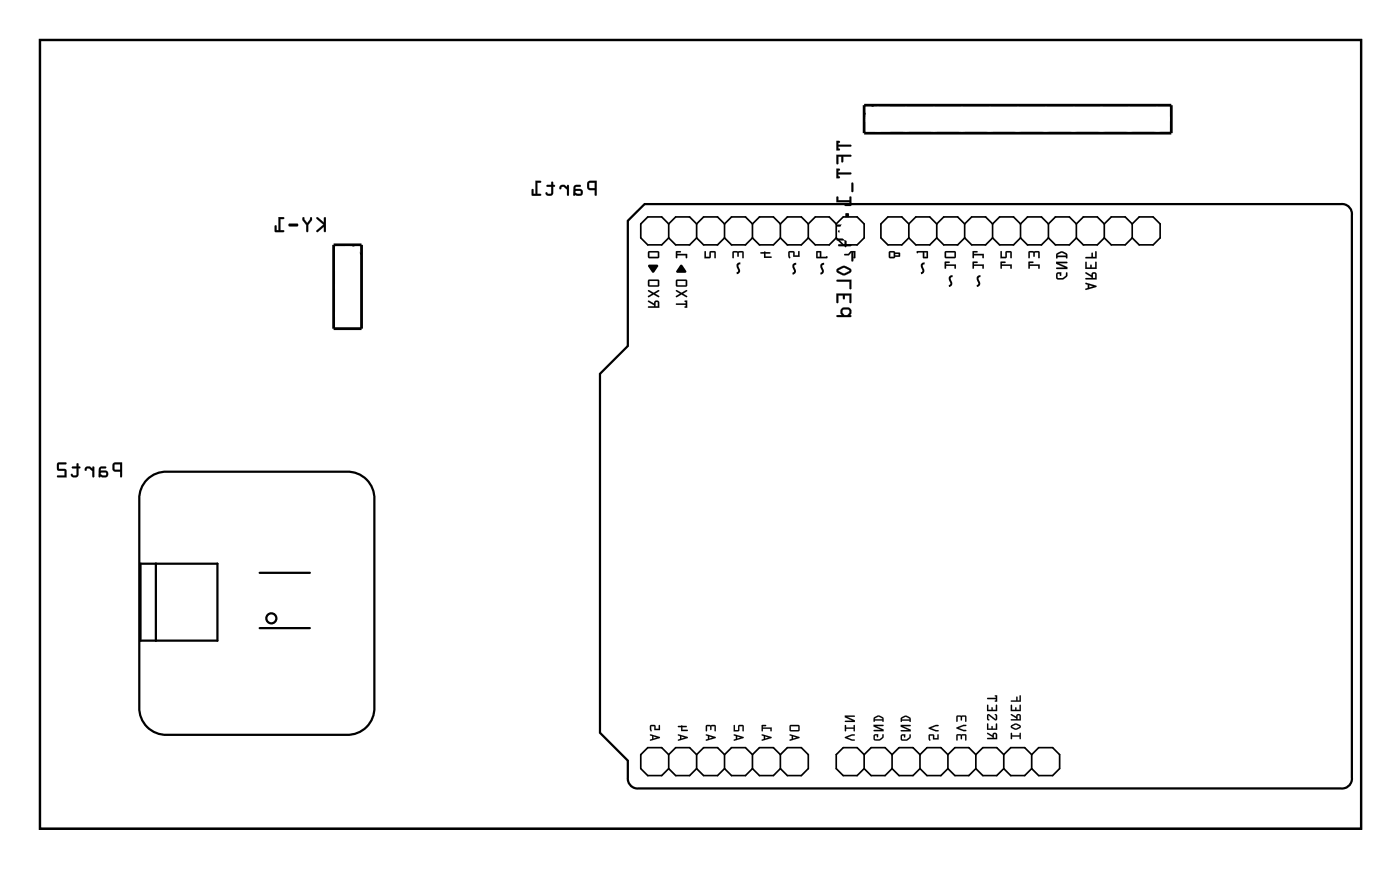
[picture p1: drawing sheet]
<svg xmlns="http://www.w3.org/2000/svg" width="127mm" height="79mm" viewBox="0 0 127 79" stroke-linecap="round" stroke-linejoin="round" font-family="sans-serif">
<g fill="none" stroke="#000" stroke-width=".2">
<path d="M3.6 3.6h120.2v71.8h-120.2zM57.1 20.1l1.5-1.5h63.4a.9 .9 0 0 1 1 1v51.1a.9 .9 0 0 1-1 1h-63.9a.9 .9 0 0 1-1-1v-1.5l-2.5-2.6v-32.6l2.5-2.5zM12.8 51.3h7v7h-7zM13.4 43.6a2.44 2.44 0 0 1 1.8-.7h16.3a2.44 2.44 0 0 1 2.6 2.5v18.9a2.44 2.44 0 0 1-2.6 2.5h-16.3a2.44 2.44 0 0 1-2.5-2.5v-18.9a2.44 2.44 0 0 1 .7-1.8zM14.2 51.3v7M23.6 52.1h4.6M23.6 57.1h4.6"/>
<circle cx="24.7" cy="56.2" r=".46"/>
</g>
<g fill="#000">
<path d="M59 24.1h.8l.1 .1-.5 .6-.4-.6zM61.5 22.8l.4 .1v.1h-.3v.1h.9v.3h-.1v-.2h-.8v.2l-.1 .1zM61.9 24.1h.2l.3 .5v.2h-.9v-.2zM64.1 22.8l.1 .1v.5h.3l.1-.5 .4-.1 .1 .2v.4h-.1v-.4h-.3l-.1 .4-.5 .1zM66.7 22.9l.9-.1 .1 .2-.1 .4h-.1v-.4h-.3l-.1 .4v-.4h-.3v.4l-.1 .1zM69.2 22.9h.4h.4v.2h-.4v.2h.5l.1 .1-.7 .1v-.4h-.3zM71.7 22.9l.5-.1 .1 .4h.3v-.3h.1v.5h-.5v-.4h-.4l.1 .4a.11 .11 0 0 1-.2 0 .11 .11 0 0 1 0-.1zM76.8 23.1h.4l.2-.3h.4v.6h-.2l.1-.4h-.3l-.2 .2h-.4z"/>
<path d="M53.5 16.5l-.1 .2v.4l.2 .2h.5v.5h.1l.1-1.4zM53.6 16.6h.5v.5h-.5zM52.2 16.9v.9h.6a.32 .32 0 0 0 .2-.3 .32 .32 0 0 0-.2-.3h-.5v-.1l.1-.1h.4v-.2zM52.4 17.4h.4v.2h-.3l-.2-.1zM51 16.9l-.1 .2a.1 .1 0 0 0 .1 .1 .1 .1 0 0 0 .1-.1l.2-.1 .3 .2v.6h.1v-1h-.1v.2l-.3-.2zM49.7 16.8l.1 .2h.3v.5l-.2 .1-.2-.1h-.1a.35 .35 0 0 0 .4 .3 .35 .35 0 0 0 .3-.3v-.5l.2-.1-.2-.1v-.3l-.2 .1v.2zM48.7 16.4v1.2h-.2v-.4h-.1v.6h.8v-.2h-.3v-1h.3v-.1z"/>
<path d="M53.5 16.5l-.1 .2v.4l.2 .2h.5v.4a.1 .1 0 0 0 .1 .1 .1 .1 0 0 0 .1-.1v-1.3h-.6zM53.5 16.5l.8-.1-.1 1.4-.1-.1v-.4h-.5l-.2-.2zM53.6 16.7l.5-.1v.5h-.5zM53.6 16.6v.5h.5v-.5zM52.2 16.9l-.1 .8a.09 .09 0 0 0 .1 .1 .09 .09 0 0 0 .1-.1l.5 .1a.32 .32 0 0 0 .2-.3 .32 .32 0 0 0-.2-.3h-.5l.1-.2h.4a.1 .1 0 0 0 .1-.1 .1 .1 0 0 0-.1-.1zM52.3 16.9l.5-.1v.2h-.4l-.1 .1v.1h.5a.31 .31 0 0 1 .2 .3 .31 .31 0 0 1-.2 .3l-.6-.1zM52.4 17.4h.4v.2h-.3l-.2-.1zM52.4 17.4l-.1 .1 .2 .1h.3v-.2zM51 16.9l-.1 .2a.11 .11 0 0 0 .1 .1 .11 .11 0 0 0 .1-.2h.2l.3 .2v.5a.1 .1 0 0 0 .1 .1 .1 .1 0 0 0 .1-.1v-.8a.1 .1 0 0 0-.1-.1 .1 .1 0 0 0-.1 .1v.1l-.3-.2zM51 16.9l.4-.1 .2 .2v-.2h.1v1l-.1-.1v-.5l-.3-.2h-.2l-.2 .2zM49.7 16.8l.1 .2h.3v.5l-.2 .1-.2-.1h-.1a.21 .21 0 0 0 .1 .2 .21 .21 0 0 0 .2 .1h.3l.1-.2v-.6h.1a.1 .1 0 0 0 .1-.1 .1 .1 0 0 0-.1-.1h-.1v-.2a.1 .1 0 0 0-.1-.1 .1 .1 0 0 0-.1 .1v.2zM49.7 16.8h.5v-.2l.1-.1v.3l.2 .1-.2 .1v.5a.37 .37 0 0 1-.3 .3 .37 .37 0 0 1-.4-.2l.1-.1 .1 .1h.3l.1-.1v-.5h-.4zM48.7 16.4v1.2h-.2v-.3a.1 .1 0 0 0-.1-.1 .1 .1 0 0 0 0 .1v.5h.7a.1 .1 0 0 0 .1-.1 .1 .1 0 0 0-.1-.1h-.2v-1h.2a.1 .1 0 0 0 .1-.1 .1 .1 0 0 0-.1-.1zM48.7 16.4l.5 .1v.1h-.3v1h.3v.2l-.8-.1v-.5h.1v.4h.2z"/>
<path d="M76.1 12.8v.9l.3-.1v-.1h-.1v-.2h1.1v-.1h-1.1v-.2h.1v-.1zM76.1 14.1v.8h.1h.1v-.6h.2v.4l.1 .1 .1-.1v-.4h.7v-.1v-.1zM76.1 15.3v.9h.3v-.1l-.1-.1v-.1l1.1-.1v-.1h-1.1v-.2h.1v-.1zM77.5 16.6l-.1 .8 .1 .1 .1-.1v-.7zM76.1 17.9v.5h1.2v.2h-.4l-.1 .1h.6v-.8h-.1v.3h-1v-.3zM76.9 19.4v.3h.3v-.3zM76.1 20.5v.1h.7v.3l-.5 .1v.1h.5l.1 .1 .1-.1h.4v-.1l-.4-.1v-.5zM76.1 21.7v.2h.7v.3h-.5v.2h.5l.1 .1 .1-.1 .4-.1v-.1h-.4v-.5zM77.5 22.9l-.1 .8 .1 .1 .1-.1v-.7zM76.2 24.4l-.1 .2 .1 .2 .5 .2 .6-.2a.23 .23 0 0 0 0-.4l-.5-.2zM76.3 24.6l.5-.2 .5 .2-.5 .3zM76.1 25.5l.1 .1h1.1v.7h.1v-.9zM76.1 26.7v.9l.2-.1v-.6h.4v.3h.1l.1-.3h.4v.6h.1v-.8zM76.6 28l-.1 .3 .1 .4h-.5v.1h1.3v-.1h-.1l.1-.5-.1-.1-.2-.1zM76.7 28.2l.5-.1 .1 .3-.2 .2h-.3l-.2-.2z"/>
<path d="M76.1 12.8v.9h.2a.1 .1 0 0 0 .1-.1 .1 .1 0 0 0-.1-.1v-.2h1.1a.1 .1 0 0 0 .1-.1 .1 .1 0 0 0-.1 0h-1.1v-.2a.11 .11 0 0 0 .1 0 .11 .11 0 0 0 0-.2zM76.1 12.8l.3 .1-.1 .1v.2h1.1v.1h-1.1v.2l.1 .1-.3 .1zM76.1 14.1v.8a.1 .1 0 0 0 .1 .1 .1 .1 0 0 0 .1-.1v-.6h.2v.4a.1 .1 0 0 0 .1 .1 .1 .1 0 0 0 .1-.1v-.4h.7a.1 .1 0 0 0 .1-.1 .1 .1 0 0 0-.1-.1zM76.1 14.1h1.3v.1h-.7v.5l-.1 .1-.1-.1v-.5h-.2v.7h-.1h-.1zM76.1 15.3v.9h.2a.1 .1 0 0 0 .1-.1 .1 .1 0 0 0-.1-.1v-.1h1.1a.1 .1 0 0 0 .1-.1 .1 .1 0 0 0-.1-.1h-1.1v-.2a.11 .11 0 0 0 .1 0 .11 .11 0 0 0 0-.2zM76.1 15.3l.3 .1-.1 .1v.2h1.1v.1l-1.1 .1v.1l.1 .1-.3 .1zM77.5 16.6l-.1 .8a.1 .1 0 0 0 .1 .1 .1 .1 0 0 0 .1-.1v-.7zM77.5 16.6l.1 .1v.7l-.1 .1v-.1zM76.1 17.9v.5h1.2v.2l-.4-.1a.1 .1 0 0 0-.1 .1 .1 .1 0 0 0 .1 .1h.5l.1-.8a.1 .1 0 0 0-.1 0 .1 .1 0 0 0-.1 0v.3h-1v-.3zM76.1 17.9h.1l.1 .3h1v-.3h.1v.8h-.6l.1-.1h.4v-.2h-1.2zM76.9 19.4v.3h.3v-.3zM76.9 19.4h.3v.3h-.3zM76.1 20.4v.2h.7v.3h-.5a.1 .1 0 0 0-.1 .1 .1 .1 0 0 0 .1 .1h.5a.09 .09 0 0 0 .1 .1 .09 .09 0 0 0 .1-.1h.4a.1 .1 0 0 0 .1-.1 .1 .1 0 0 0-.1-.1h-.4v-.5zM76.1 20.5l.9-.1v.6h.4v.1h-.4l-.1 .1-.1-.1h-.5v-.1h.5v-.4h-.7zM76.1 21.7v.2h.7v.3h-.5a.1 .1 0 0 0-.1 .1 .1 .1 0 0 0 .1 .1h.5a.09 .09 0 0 0 .1 .1 .09 .09 0 0 0 .1-.1h.4a.1 .1 0 0 0 .1-.1 .1 .1 0 0 0-.1-.1h-.4v-.5zM76.1 21.7h.9v.5h.4v.1l-.4 .1-.1 .1-.1-.1h-.5v-.2h.5v-.3h-.7zM77.5 22.9l-.1 .8a.1 .1 0 0 0 .1 .1 .1 .1 0 0 0 .1-.1v-.7zM77.5 22.9l.1 .1v.7l-.1 .1v-.1zM76.2 24.4l-.1 .2 .1 .2 .5 .2 .6-.2a.24 .24 0 0 0 0-.4l-.5-.2zM76.2 24.4l.6-.2 .5 .2a.24 .24 0 0 1 0 .4l-.5 .2-.6-.2a.23 .23 0 0 1 0-.4zM76.3 24.6l.5-.2 .5 .2-.5 .3zM76.3 24.6l.5 .3 .5-.3-.5-.3zM76.1 25.5l.1 .1h1.1v.6a.1 .1 0 0 0 .1 .1 .1 .1 0 0 0 .1-.1v-.8zM76.1 25.5l1.3-.1v.8h-.1v-.6h-1.1zM76.1 26.7v.8a.1 .1 0 0 0 .1 .1 .1 .1 0 0 0 .1-.1v-.6h.4v.2a.1 .1 0 0 0 .1 .1 .1 .1 0 0 0 .1-.1v-.2h.4v.6a.1 .1 0 0 0 .1 .1 .1 .1 0 0 0 .1-.1v-.8zM76.1 26.7h1.3v.8h-.1v-.6h-.5v.3h-.1v-.3h-.4v.6l-.2 .1zM76.6 28l-.2 .3 .2 .4-.4-.1a.1 .1 0 0 0-.1 .1 .1 .1 0 0 0 .1 .1h1.2a.1 .1 0 0 0 .1-.1 .1 .1 0 0 0-.2 0l.2-.3-.2-.4h-.2zM76.5 28.1l.3-.1 .5 .1 .1 .2v.2l-.1 .2h.1v.1h-1.3v-.1h.5l-.1-.3zM76.7 28.2h.5l.1 .2-.2 .2h-.3l-.2-.2zM76.7 28.2l-.1 .3 .2 .2h.3l.2-.3-.1-.3z"/>
<path d="M3.6 3.6v71.8h120.2v-71.8zM3.6 3.6h120.2v71.8h-120.2z"/>
<path d="M28.8 19.8v.1l.6 .5-.6 .7h.1l.6-.5v.5h.1v-1.3h-.1v.4l-.6-.4zM27.5 19.8v.2l.4 .5v.5l.1 .1v-.6l.4-.5v-.2h-.2v.2l-.3 .3-.2-.3v-.2zM26.3 20.4v.1v.1h.7l.1-.1-.1-.2zM25.3 19.7v1.2h-.1v-.4h-.2v.6h.8v-.2h-.3v-1h.3v-.1z"/>
<path d="M28.8 19.8v.1l.6 .5-.6 .5a.1 .1 0 0 0 0 .2 .1 .1 0 0 0 .1 0l.6-.5v.4a.1 .1 0 0 0 .1 .1 .1 .1 0 0 0 .1-.1v-1.2a.1 .1 0 0 0-.1-.1 .1 .1 0 0 0-.1 .1v.4l-.6-.4zM28.8 19.8h.1l.6 .5v-.5h.1v1.3l-.1-.1v-.4l-.6 .5-.1-.1 .6-.6-.6-.5zM27.5 19.8v.2l.4 .5-.1 .5a.1 .1 0 0 0 .1 .1 .1 .1 0 0 0 .1-.1v-.5l.4-.5v-.2a.1 .1 0 0 0-.1-.1 .1 .1 0 0 0-.1 .1v.2l-.3 .3-.2-.3v-.2zM27.5 19.8h.2v.2l.2 .3 .3-.3v-.2h.2v.2l-.4 .5v.6l-.1-.1v-.5l-.4-.5zM26.3 20.4l-.1 .1 .1 .1h.7l.1-.1-.1-.2zM26.3 20.4l.7-.1 .1 .2-.1 .1h-.7zM25.3 19.7v1.2h-.1v-.3a.1 .1 0 0 0-.1-.1 .1 .1 0 0 0-.1 .1v.5h.8a.1 .1 0 0 0 .1-.1 .1 .1 0 0 0-.1-.1h-.3v-1h.3a.1 .1 0 0 0 .1-.1 .1 .1 0 0 0-.1-.1zM25.3 19.7l.5 .1v.1h-.3v1h.3v.2l-.8-.1v-.5h.1l.1 .4h.1z"/>
<path d="M59 27.3v.2l.5 .3v.1h-.5v.1h1v-.5a.24 .24 0 0 0-.3-.2 .24 .24 0 0 0-.2 .3zM59.7 27.5h.1v.4h-.2zM59 26.4v.1l.3 .2-.3 .2v.1l.5-.2 .4 .2h.1l-.4-.3 .3-.2v-.1l-.4 .2zM59 25.5l-.1 .4 .1 .2h.8l.2-.1v-.5l-.1-.1zM59.1 25.5h.7v.4h-.7z"/>
<path d="M59 27.3v.2l.5 .3v.1h-.5v.1h1v-.5a.24 .24 0 0 0-.3-.2 .24 .24 0 0 0-.2 .3zM59 27.4l.5 .2a.23 .23 0 0 1 .2-.3 .23 .23 0 0 1 .3 .2v.5h-1v-.1h.5v-.1l-.5-.3zM59.7 27.5h.1v.4h-.2zM59.7 27.5l-.1 .4h.2v-.4zM59 26.4v.1l.3 .2-.3 .2v.1l.5-.2 .4 .2h.1l-.4-.3 .3-.2v-.1l-.4 .2zM59 26.4l.5 .2 .4-.2v.1l-.3 .2 .4 .3h-.1l-.4-.2-.5 .2v-.1l.3-.2-.3-.2zM59 25.5l-.1 .4 .1 .2h.8l.2-.1v-.5l-.1-.1zM59 25.5l.9-.1 .1 .1v.5l-.2 .1h-.8l-.1-.2zM59.1 25.5h.7v.4h-.7zM59.1 25.5v.4h.7v-.4z"/>
<path d="M59 22.9l-.1 .5 .1 .1h.8l.2-.1v-.4l-.1-.2zM59.1 23h.7v.4h-.7z"/>
<path d="M59 22.9l-.1 .5 .1 .1h.8l.2-.1v-.4l-.1-.2zM59 22.9l.9-.1 .1 .2v.4l-.2 .1h-.8l-.1-.1zM59.1 23h.7v.4h-.7zM59.1 23v.4h.7v-.4z"/>
<path d="M61.5 22.8v.7l.1-.1v-.2h.8v.2h.1v-.3h-.9v-.1h.3l.1-.1zM61.5 22.9h.4v.1h-.3v.1h.9v.3h-.1v-.2h-.8v.2l-.1 .1z"/>
<path d="M61.5 27.6v.1h.9l-.1 .2 .2 .1v-.7l-.2 .1 .1 .2zM61.5 26.4v.1l.4 .2-.4 .2v.1l.5-.2 .4 .2h.1l-.4-.3 .4-.2v-.1l-.5 .2zM61.5 25.5v.4l.1 .2h.8l.1-.1v-.5l-.1-.1zM61.6 25.5h.8v.4h-.8z"/>
<path d="M61.5 27.6v.1h.9l-.1 .2 .2 .1v-.7l-.2 .1 .1 .2zM61.5 27.6h.9v-.1l-.1-.1 .2-.1v.7l-.2-.1h.1v-.2h-.9zM61.5 26.4v.1l.4 .2-.4 .2v.1l.5-.2 .4 .2h.1l-.4-.3 .4-.2v-.1l-.5 .2zM61.5 26.4l.5 .2 .5-.2v.1l-.4 .2 .4 .3h-.1l-.4-.2-.5 .2v-.1l.4-.2-.4-.2zM61.5 25.5v.4l.1 .2h.8l.1-.1v-.5l-.1-.1zM61.5 25.5l.9-.1 .1 .1v.5l-.1 .1h-.8l-.1-.2zM61.6 25.5h.8v.4h-.8zM61.6 25.5v.4h.8v-.4z"/>
<path d="M64.1 22.8v.7h.5l.1-.5h.3v.4h.1v-.4l-.1-.2-.4 .1-.1 .5h-.3v-.5zM64.1 22.9h.1v.5h.3l.1-.5 .4-.1 .1 .2v.4h-.1v-.4h-.3l-.1 .4-.5 .1z"/>
<path d="M66.7 22.9v.6l.1-.1v-.4h.2l.1 .4 .1-.4h.3v.4h.2v-.4l-.1-.2zM66.7 22.9l.9-.1v.2v.4h-.1v-.4h-.3l-.1 .3v-.3h-.4v.4v.1z"/>
<path d="M69.2 22.9v.2h.3v.4l.7-.1-.1-.1h-.5v-.2h.4v-.2h-.4zM69.2 23l.4-.1h.4v.2h-.4v.2h.5l.1 .1-.7 .1v-.4h-.3z"/>
<path d="M71.7 22.9v.4a.12 .12 0 0 0 0 .1 .12 .12 0 0 0 .2 0l-.1-.4h.4l-.1 .4h.6v-.5h-.1v.3h-.3l-.1-.4zM71.7 22.9l.5-.1 .1 .4h.3v-.3l.1-.1v.6h-.5v-.4h-.4l.1 .4-.1 .1-.1-.2z"/>
<path d="M74.3 22.8v.7l1-.1-.1-.1-.5 .1v-.6zM74.4 23h.2v.4h-.2z"/>
<path d="M74.3 22.8v.7l1-.1-.1-.1-.1 .1h-.4v-.6zM74.3 22.9l.4-.1v.6l.5-.1 .1 .1-1 .1zM74.4 23h.2v.4h-.2zM74.4 23v.4h.2v-.4z"/>
<path d="M76.8 23.1v.1h.4l.2-.2h.3l-.1 .4h.2v-.6h-.4l-.2 .3zM76.8 23.1h.4l.2-.3h.4v.6h-.2l.1-.4h-.3l-.2 .2h-.4z"/>
<path d="M80.9 22.9l-.1 .5 .1 .1h.4l.1-.1 .5-.1-.1-.3h-.4l-.1-.2zM81 23h.3v.4h-.3zM81.4 23.1h.3v.1h-.3z"/>
<path d="M80.9 22.9l-.1 .5 .1 .1h.4l.1-.1 .5-.1-.1-.3h-.4l-.1-.2zM80.9 22.9l.4-.1 .1 .2h.4l.1 .3h-.5l-.1 .2h-.4v-.1zM81 23h.3v.4h-.3zM81 23v.4h.3v-.4zM81.4 23.1h.3v.1h-.3zM81.4 23.1v.1h.4v-.1z"/>
<path d="M83.4 22.8v.2h.5l.1 .5 .4-.1v-.6zM84.1 23h.2v.4h-.2z"/>
<path d="M83.4 22.8v.2h.5l.1 .5 .4-.1v-.6zM83.4 22.9l1-.1v.6l-.4 .1v-.5h-.6zM84.1 23h.2v.4h-.2zM84.1 23v.4h.2v-.4z"/>
<path d="M85.9 23.8l.1 .6h.1v-.2h.7v.2h.2v-.4h-.9v-.1h.3v-.1zM86 22.9l-.1 .5 .1 .1h.8l.1-.1 .1-.4-.1-.2zM86.1 23h.7v.4h-.7z"/>
<path d="M85.9 23.8l.1 .6h.1v-.2h.7v.2h.2v-.4h-.9v-.1h.3v-.1zM86 23.8h.4v.1h-.3v.2l.9-.1-.1 .4h-.1v-.2h-.7l-.1 .2zM86 22.9l-.1 .5 .1 .1h.8l.2-.1v-.4l-.1-.2zM86 22.9l.9-.1 .1 .2-.1 .4-.1 .1h-.8l-.1-.1zM86.1 23h.7v.4h-.7zM86.1 23v.4h.7v-.4z"/>
<path d="M88.5 23.8v.6h.1v-.2h.8v.2h.1v-.4h-.9v-.1h.3v-.1zM88.5 22.8v.7l.1-.1v-.2h.8v.2h.1v-.3h-.9v-.1h.3v-.1z"/>
<path d="M88.5 23.8v.6h.1v-.2h.8v.2h.1v-.4h-.9v-.1h.3v-.1zM88.5 23.8h.4v.1h-.3v.2l.9-.1v.4h-.1v-.2h-.8v.2h-.1zM88.5 22.8v.7l.1-.1v-.2h.8v.2h.1v-.3h-.9v-.1h.3v-.1zM88.5 22.9h.4l-.3 .1v.1h.9v.3h-.1v-.2h-.8v.2l-.1 .1z"/>
<path d="M91 23.8v.6h.1v-.2h.8v.2h.1v-.4h-.9v-.1h.3l.1-.1zM91 22.8v.7l.5-.1 .1-.4h.3v.4h.1v-.4v-.2l-.5 .1v.5h-.4v-.5z"/>
<path d="M91 23.8v.6h.1v-.2h.8v.2h.1v-.4h-.9v-.1h.3l.1-.1zM91 23.8h.5l-.1 .1h-.3v.2l.9-.1v.4h-.1v-.2h-.8v.2h-.1zM91 22.8v.7h.6v-.5h.3v.4h.1v-.4v-.2l-.5 .1v.5h-.4v-.5zM91 22.9h.1v.5h.4v-.5l.5-.1v.2v.4h-.1v-.4h-.3l-.1 .4-.5 .1z"/>
<path d="M93.6 23.8v.6h.1v-.2h.7v.2h.2v-.4h-.9v-.1h.3v-.1zM93.6 22.9v.6l.1-.1v-.4h.3l.1 .4v-.4h.3v.4h.2v-.4l-.1-.2z"/>
<path d="M93.6 23.8v.6h.1v-.2h.7v.2h.2v-.4h-.9v-.1h.3v-.1zM93.6 23.8h.4v.1h-.3v.2l.9-.1v.4h-.1v-.2h-.8v.2h-.1zM93.6 22.9v.6l.1-.1v-.4h.3l.1 .4 .1-.4h.2v.4h.2v-.4l-.1-.2zM93.6 22.9l.9-.1 .1 .2v.4h-.1v-.4h-.4v.3l-.1-.3h-.3v.4l-.1 .1z"/>
<path d="M96.1 24.8v.4l.1 .2a.65 .65 0 0 0 .9-.6h-.1v.3l-.3 .2h-.4l-.1-.4h.2v.2h.1v-.3zM96.1 23.8v.2l.8 .3h-.8v.2h1v-.2l-.8-.4h.7l.1-.1zM96.1 23v.4v.1l.1-.1h.8l.1 .1v-.4a.6 .6 0 0 0-.9-.1zM96.2 23.2l.4-.2 .3 .1 .1 .1h-.8z"/>
<path d="M96.1 24.8v.4l.1 .2h.5l.4-.3v-.3h-.1v.3l-.3 .2h-.5v-.4h.2v.2h.1v-.3zM96.1 24.8h.4v.3l-.1-.2h-.2v.3l.4 .1 .4-.2v-.3h.1l-.1 .4a.68 .68 0 0 1-.9 .1zM96.1 23.8v.2l.8 .3h-.8v.2h1v-.2l-.8-.4h.7l.1-.1zM96.1 23.8h1l-.1 .1h-.7l.8 .4v.2h-1v-.2h.8l-.8-.3zM96.1 23v.2v.3l.1-.1h.8v.1h.1v-.4l-.4-.2h-.2zM96.1 23l.3-.1h.3l.4 .2v.4h-.1v-.1h-.8l-.1 .1zM96.2 23.2l.4-.2 .3 .1 .1 .1h-.8zM96.2 23.2h.8l-.1-.1-.3-.1z"/>
<path d="M98.7 25.7l.1 .1 .1 .1v.3h-.1v.2l1-.3-.1-.1zM99.1 25.9l.3 .1-.3 .1zM98.7 24.8l.1 .1 .5 .3v.1h-.5v.1h1v-.4a.24 .24 0 0 0-.3-.2 .24 .24 0 0 0-.2 .2zM99.4 24.9h.2v.4h-.2zM98.7 23.8v.7h1.1l-.1-.7-.1 .1v.4h-.3l-.1-.2v.2h-.3v-.5zM98.7 23.4l.1 .1h1v-.6h-.2v.5h-.2v-.4l-.1 .4z"/>
<path d="M98.7 25.7v.1l.2 .1v.3l-.2 .1 .1 .1 1-.3-.1-.1zM98.7 25.7l1 .3v.1l-.9 .3-.1-.1 .3-.1v-.3l-.2-.1zM99.1 25.9l.3 .1-.3 .1zM99.1 25.9v.3l.4-.2zM98.7 24.8l.1 .1 .5 .3v.1h-.5v.1h1v-.4a.24 .24 0 0 0-.3-.3 .24 .24 0 0 0-.2 .3zM98.7 24.8l.6 .2a.23 .23 0 0 1 .2-.2 .23 .23 0 0 1 .2 .2l.1 .4h-1v-.1h.5v-.1l-.5-.3zM99.4 24.9h.2v.4h-.2zM99.4 24.9v.4h.2v-.4zM98.7 23.8v.7h1.1l-.1-.7-.1 .1v.4h-.3l-.1-.2v.2h-.3v-.5zM98.7 23.8h.1l.1 .5h.3v-.2l.1 .2h.3v-.4l.1-.1 .1 .7h-1.1zM98.7 23.4l.1 .1h1v-.6h-.2v.5h-.2v-.4h-.1v.4zM98.7 23.4h.6l.1-.4v.4h.2v-.5h.1l.1 .6h-1z"/>
<path d="M10.3 42.1l-.1 .2 .1 .4 .1 .2h.5v.5h.1l.1-1.4zM10.4 42.3l.5-.1v.5h-.5zM9.1 42.5l-.1 .9h.6a.32 .32 0 0 0 .2-.3 .32 .32 0 0 0-.2-.3h-.4v-.1v-.1h.4v-.2zM9.2 43h.4l.1 .2h-.4l-.1-.1zM7.8 42.5l-.1 .2a.1 .1 0 0 0 .1 .1 .1 .1 0 0 0 .1-.1l.2-.1 .3 .2v.6h.2v-1h-.2v.2l-.2-.2zM6.6 42.4v.2h.4v.5l-.3 .1-.1-.1h-.1a.35 .35 0 0 0 .3 .3 .35 .35 0 0 0 .3-.3v-.5l.2-.1-.2-.1v-.3l-.1 .1v.2zM5.2 42.1v.6l.2 .1h.5v.4h-.6l-.1 .2h.9l-.1-.7-.6-.1v-.4h.6v-.1z"/>
<path d="M10.3 42.1l-.1 .2v.4l.2 .2h.5v.4a.1 .1 0 0 0 .1 .1 .1 .1 0 0 0 .1-.1v-1.3h-.6zM10.3 42.1l.8-.1-.1 1.4h-.1v-.5h-.5l-.1-.2zM10.4 42.3l.5-.1v.5h-.5zM10.4 42.2v.5h.5v-.5zM9.1 42.5l-.1 .8a.09 .09 0 0 0 .1 .1 .09 .09 0 0 0 0-.1l.5 .1a.32 .32 0 0 0 .3-.3 .32 .32 0 0 0-.3-.3h-.4v-.2h.4a.1 .1 0 0 0 .1-.1 .1 .1 0 0 0-.1-.1zM9.1 42.5l.5-.1v.2h-.4v.1v.1h.4a.31 .31 0 0 1 .2 .3 .31 .31 0 0 1-.2 .3h-.6zM9.2 43h.4v.2h-.3l-.1-.1zM9.2 43l-.1 .1 .2 .1h.4l-.1-.2zM7.8 42.5l-.1 .2a.11 .11 0 0 0 .1 .1 .11 .11 0 0 0 .1-.1l.2-.1 .3 .2v.5a.1 .1 0 0 0 .1 .1 .1 .1 0 0 0 .1-.1v-.8a.1 .1 0 0 0-.1-.1 .1 .1 0 0 0-.1 .1v.1l-.2-.2zM7.8 42.5l.4-.1 .2 .2v-.1h.1v.9h-.1v-.6l-.3-.2h-.2l-.1 .2zM6.6 42.4v.2h.4v.5l-.3 .1-.1-.1h-.1a.21 .21 0 0 0 0 .2 .21 .21 0 0 0 .2 .1h.3l.1-.1v-.7h.1a.1 .1 0 0 0 .1-.1 .1 .1 0 0 0-.1-.1h-.1l.1-.2a.1 .1 0 0 0-.1-.1 .1 .1 0 0 0-.1 .1v.2zM6.6 42.5l.4-.1v-.2h.1v.2l.2 .1-.2 .1v.5a.37 .37 0 0 1-.3 .3 .37 .37 0 0 1-.4-.2l.1-.1 .2 .1h.2l.1-.1v-.5h-.4zM5.2 42.1v.7h.7v.4h-.6a.1 .1 0 0 0-.1 .1 .1 .1 0 0 0 .1 .1h.8l-.1-.7-.6-.1v-.4h.6a.1 .1 0 0 0 .1-.1 .1 .1 0 0 0-.1-.1zM5.2 42.1h.8v.1h-.7v.5h.7l.1 .7h-.9l.1-.2h.6v-.4h-.5l-.2-.1z"/>
<path d="M59.1 66.8v.1h.2v.3l-.2 .1 .1 .1 .8-.3v-.1zM59.4 67l.4 .1-.4 .1zM59.2 66l-.1 .3a.1 .1 0 0 0 0 .2 .11 .11 0 0 0 .2-.1l-.1-.4h.3v.4h.5v-.4h-.1v.3h-.3v-.4z"/>
<path d="M59.1 66.8v.1h.2v.3l-.2 .1 .1 .1 .8-.3v-.1zM59.1 66.8l.9 .3-.8 .3-.1-.1 .2-.1v-.3h-.1zM59.4 67l.4 .1-.4 .1zM59.4 67v.2l.4-.1zM59.1 66v.3a.11 .11 0 0 0 0 .2 .11 .11 0 0 0 .2-.1l-.1-.4h.3v.4h.5v-.4h-.1v.3h-.3v-.4zM59.2 66l.4-.1v.4h.3v-.3l.1-.1v.5h-.5v-.4h-.3l.1 .4-.1 .1z"/>
<path d="M61.7 66.8v.1h.2v.3l-.2 .1v.1l.9-.3-.1-.1zM62 67l.3 .1-.3 .1zM61.7 66v.1h.3v.4l.6-.1h-.1h-.4v-.3h.3v-.1h-.4z"/>
<path d="M61.7 66.8v.1h.2v.3l-.2 .1v.1l.9-.3-.1-.1zM61.7 66.8l.9 .3-.9 .3v-.1l.2-.1v-.3h-.2zM62 67l.3 .1-.3 .1zM62 67v.2l.3-.1zM61.7 66v.1h.3v.4l.6-.1h-.1h-.4v-.3h.3v-.1l-.4-.1zM61.7 66h.3h.4v.1h-.3v.3h.4h.1l-.6 .1v-.4h-.3z"/>
<path d="M64.2 66.8v.1h.2v.3l-.2 .1v.1l.9-.3v-.1zM64.5 67l.3 .1-.3 .1zM64.2 66v.5l.1-.1v-.4l.3 .1 .1 .3v-.3l.3-.1v.5h.1l-.1-.6z"/>
<path d="M64.2 66.8v.1h.2v.3l-.2 .1v.1l.9-.3v-.1zM64.2 66.8l.9 .3-.8 .3-.1-.1 .2-.1v-.3h-.2zM64.5 67l.3 .1-.3 .1zM64.5 67v.2l.4-.1zM64.2 66v.5l.1-.1v-.4l.3 .1 .1 .3v-.3l.3-.1v.5h.1v-.5l-.1-.1zM64.2 66l.8-.1 .1 .6h-.1v-.5l-.3 .1v.3l-.1-.3-.3-.1v.4l-.1 .1z"/>
<path d="M66.8 66.8v.1h.1v.3l-.1 .1v.1l.9-.3-.1-.1zM67.1 67l.3 .1-.3 .1zM66.8 65.9l-.1 .6h.5l.1-.5h.2v.5h.2l-.1-.6-.4 .1-.1 .4h-.2v-.4z"/>
<path d="M66.8 66.8v.1h.1v.3l-.2 .1 .1 .1 .9-.3-.1-.1zM66.8 66.8l.8 .3-.8 .3v-.1l.1-.1v-.3h-.1zM67.1 67l.3 .1-.3 .1zM67.1 67v.2l.3-.1zM66.8 65.9l-.1 .6h.5l.1-.5h.2v.5h.2v-.5l-.1-.1-.4 .1-.1 .4h-.2v-.4zM66.8 65.9v.1l.1 .4h.2l.1-.4 .4-.1v.6h-.1v-.5h-.2l-.1 .5h-.5z"/>
<path d="M69.3 66.8v.1h.2v.3l-.2 .1v.1l.9-.3v-.1zM69.6 67l.3 .1-.3 .1zM69.3 65.9v.6h.1v-.2h.7v.2h.1v-.3h-.8v-.2h.3z"/>
<path d="M69.3 66.8v.1h.2v.3l-.2 .1v.1l.9-.3v-.1zM69.3 66.8l.9 .3-.9 .3v-.1l.2-.1v-.3h-.2zM69.6 67l.3 .1-.3 .1zM69.6 67v.2l.3-.1zM69.3 65.9v.6h.1v-.2h.7v.2h.1v-.4l-.8 .1v-.2h.3zM69.3 65.9l.4 .1h-.3v.2h.8v.3h-.1v-.2h-.7l-.1 .2z"/>
<path d="M71.8 66.8v.1h.2v.3l-.2 .1 .1 .1 .8-.3v-.1zM72.1 67l.4 .1-.4 .1zM71.9 66l-.1 .4 .1 .1h.7l.1-.1v-.5zM71.9 66h.7v.4h-.7z"/>
<path d="M71.8 66.8v.1h.2v.3l-.2 .1 .1 .1 .8-.3v-.1zM71.8 66.8l.9 .3-.8 .3-.1-.1 .2-.1v-.3h-.1zM72.1 67l.4 .1-.4 .1zM72.1 67v.2l.4-.1zM71.8 66v.4l.1 .1h.7l.1-.1v-.4v-.1zM71.9 66l.8-.1v.5l-.1 .1h-.7l-.1-.1zM71.9 66h.7v.4h-.7zM71.9 66v.4h.7v-.4z"/>
<path d="M76.9 67v.1l.6 .3 .3-.1-.1-.1-.6-.1 .6-.2v-.1h-.2zM76.9 65.9v.6h.1v-.2h.6l.1 .2h.1l-.1-.6v.1l-.1 .2h-.6v-.2zM76.8 65.1v.1l.8 .3h-.7v.2h.9v-.2l-.7-.3h.6v-.1z"/>
<path d="M76.9 67v.1l.6 .3 .3-.1-.1-.1-.6-.1 .6-.2v-.1h-.2zM76.9 67l.6-.2h.2v.1l-.6 .2 .7 .2-.3 .1-.6-.3zM76.9 65.9v.6h.1v-.2h.6v.2h.2l-.1-.6-.1 .1v.2h-.6v-.2zM76.9 65.9l.1 .1v.2h.7v-.3l.1 .6h-.1v-.2h-.7l-.1 .2zM76.8 65.1v.1l.8 .3h-.7v.2h.9v-.2l-.7-.3h.6v-.1zM76.8 65.1h.9v.1h-.6l.7 .3v.2l-.9-.1v-.1h.7l-.8-.3z"/>
<path d="M79.5 66.8v.4l.1 .1a.58 .58 0 0 0 .8-.5h-.1v.2l-.3 .2h-.4v-.3h.2v.1l.1-.2zM79.5 65.9v.2l.7 .3h-.7v.1h.9v-.2l-.7-.3h.6v-.1zM79.5 65.2v.4l.1-.1h.7v.1l.1-.3a.54 .54 0 0 0-.8-.1zM79.6 65.3l.3-.1 .4 .2h-.7z"/>
<path d="M79.5 66.8v.4l.1 .1h.4l.4-.2-.1-.3v.2l-.3 .2h-.4v-.3h.2v.1v.1l.1-.3zM79.5 66.8h.4l-.1 .2v-.1h-.2v.3h.4l.3-.2v-.2v.3a.61 .61 0 0 1-.8 .1zM79.5 65.9v.2l.7 .3h-.7v.1h.9v-.2l-.7-.3h.6v-.1zM79.5 65.9h.8v.1h-.6l.7 .3v.2h-.9v-.1h.7l-.7-.3zM79.5 65.2v.4l.1-.1h.7v.1h.1v-.3l-.4-.2h-.1zM79.5 65.2l.3-.1h.2l.3 .2 .1 .3h-.1v-.1h-.7l-.1 .1zM79.6 65.3l.3-.1 .4 .2h-.7zM79.6 65.3v.1h.7l-.1-.1-.2-.1z"/>
<path d="M82 66.8l-.1 .4 .1 .1a.58 .58 0 0 0 .8-.5h-.1v.2l-.2 .2h-.4v-.3h.1l.1 .2v-.3zM81.9 65.9v.2l.7 .3h-.6v.1h.8v-.1l-.7-.4h.7v-.1zM82 65.2v.5v-.2h.7l.1 .2v-.4a.54 .54 0 0 0-.8-.1zM82.1 65.3l.3-.1 .3 .2h-.7z"/>
<path d="M82 66.8l-.1 .4 .1 .2h.5l.3-.3v-.3l-.1 .2-.2 .2h-.4v-.3h.1v.1l.1 .1 .1-.3zM82 66.8h.3v.3l-.1-.2h-.1l-.1 .3h.4l.3-.2 .1-.2v.3a.61 .61 0 0 1-.9 .1zM81.9 65.9v.2l.7 .3h-.6v.1h.9v-.2l-.8-.3h.7v-.1zM81.9 65.9h.9v.1h-.7l.7 .4v.1h-.8v-.1h.6l-.7-.3zM82 65.2v.5v-.2h.7v.1h.1v-.3l-.3-.2h-.2zM82 65.2l.3-.1h.2l.3 .2v.3l-.1-.1h-.7v.1zM82.1 65.3l.3-.1 .3 .2h-.7zM82.1 65.3l-.1 .1h.7v-.1l-.3-.1z"/>
<path d="M84.5 66.8v.4a.1 .1 0 0 0 0 .1 .1 .1 0 0 0 .1 0v-.4h.3v.3h.5v-.4h-.1v.3h-.3l-.1-.3zM84.5 66.2v.1l.6 .2h.3v-.1l-.7-.2 .7-.2v-.1h-.3z"/>
<path d="M84.5 66.8v.4a.11 .11 0 0 0 0 .1 .11 .11 0 0 0 .1 0v-.4h.3v.3h.5v-.4h-.1v.3h-.3l-.1-.3zM84.5 66.8h.4l.1 .3h.3v-.3l.1 .4h-.5v-.3h-.3v.4h-.1zM84.5 66.2v.1l.6 .2h.3v-.1l-.7-.2 .7-.2v-.1h-.3zM84.5 66.2l.6-.3h.2v.1l-.6 .2 .7 .3h-.3l-.6-.2z"/>
<path d="M87 66.8v.5h.1v-.4h.3l.1 .3v-.3h.3v.4h.1l-.1-.5zM87 66.2v.1l.6 .2h.3v-.1l-.7-.2 .7-.2v-.1h-.3zM87 65.1v.5h.1v-.4h.3l.1 .3v-.3h.3v.4h.1l-.1-.5z"/>
<path d="M87 66.8v.5h.1v-.4h.3l.1 .3v-.3h.3v.4h.1v-.4l-.1-.1zM87 66.8h.8l.1 .5h-.1v-.4h-.3v.3l-.1-.3h-.3v.4h-.1zM87 66.2v.1l.6 .2h.3v-.1l-.7-.2 .7-.2v-.1h-.3zM87 66.1l.6-.2h.3v.1l-.7 .2 .7 .3h-.3l-.6-.2zM87 65.1v.5h.1v-.4h.3l.1 .3v-.3h.3v.4h.1v-.4l-.1-.1zM87 65.1h.8l.1 .5h-.1v-.4h-.3v.3l-.1-.3h-.3v.4h-.1z"/>
<path d="M89.8 66.7l.5 .3v.1h-.5v.1h.9v-.4a.21 .21 0 0 0-.2-.2 .21 .21 0 0 0-.2 .3zM90.4 66.8h.2v.3h-.2zM89.8 65.8v.6h.9v-.6h-.1v.4h-.3l-.1-.2v.2h-.3v-.4zM89.8 65v.4l.1 .1h.1l-.1-.1v-.4l.6 .5 .2-.1v-.3l-.1-.2-.1 .1 .1 .1v.3l-.6-.5zM89.8 64.1v.6h.9v-.6h-.1v.4h-.3l-.1-.2v.2h-.3v-.4zM89.8 63.5v.1h.8l-.1 .2h.2v-.6l-.2 .1 .1 .2z"/>
<path d="M89.8 66.6v.1l.5 .3v.1h-.5v.1h.9v-.4a.22 .22 0 0 0-.2-.2 .22 .22 0 0 0-.2 .3zM89.8 66.7l.5 .2a.21 .21 0 0 1 .2-.3 .21 .21 0 0 1 .2 .2v.4h-.9v-.1h.5v-.1l-.5-.3zM90.4 66.8h.2v.3h-.2zM90.4 66.8v.3h.2v-.3zM89.8 65.8v.6h.9v-.6h-.1v.4h-.3l-.1-.2v.2h-.3v-.4zM89.8 65.8h.1v.5h.3v-.3l.1 .3h.3v-.5h.1v.6h-.9zM89.8 65v.4l.1 .1h.1l-.1-.1v-.4l.6 .5 .2-.1v-.3l-.1-.2-.1 .1 .1 .1v.3l-.6-.4zM89.8 65h.2l.6 .4v-.3l-.1-.1 .1-.1 .1 .2v.3l-.2 .1-.6-.5v.4l.1 .1h-.1l-.1-.1zM89.8 64.1v.6h.9v-.6h-.1v.4h-.3l-.1-.2v.2h-.3v-.4zM89.8 64.1h.1v.5h.3v-.3l.1 .3h.3v-.5h.1v.6h-.9zM89.8 63.5v.1h.8l-.1 .2h.2v-.6l-.2 .1 .1 .2zM89.8 63.5h.8l-.1-.2 .2-.1v.6h-.2l.1-.2h-.8z"/>
<path d="M92 66.7v.5h.1v-.2h.6v.2h.2l-.1-.6-.1 .1v.2h-.6v-.2zM92 66v.2l.3 .2 .6-.3-.1-.1-.3-.2zM92.1 66.1l.3-.2 .3 .2-.3 .1zM92 64.9v.1l.4 .3v.1h-.4v.1h.9v-.4a.21 .21 0 0 0-.3-.2 .21 .21 0 0 0-.2 .3zM92.6 65.1h.1v.3h-.1zM92 64.1l-.1 .6h1l-.1-.6h-.1v.4h-.2l-.1-.2-.1 .2h-.2v-.4zM92 63.7v.1h.9v-.5h-.2v.4h-.1l-.1-.4-.1 .4z"/>
<path d="M92 66.6v.6h.1v-.2h.6v.2h.2l-.1-.6-.1 .1v.2h-.6v-.2zM92 66.7h.1v.2h.7v-.3l.1 .6h-.1v-.2h-.7l-.1 .2zM92 66v.2l.3 .2 .2-.1 .4-.2-.1-.1-.3-.2zM92 66l.5-.2 .3 .1 .1 .2-.4 .2-.2 .1-.3-.2zM92.1 66.1l.3-.2 .3 .2-.3 .1zM92.1 66.1l.3 .2 .4-.2-.4-.2zM92 64.9v.1l.4 .3v.1h-.4v.1h.9v-.4a.22 .22 0 0 0-.3-.2 .22 .22 0 0 0-.2 .3zM92 65l.4 .2a.21 .21 0 0 1 .2-.3 .21 .21 0 0 1 .3 .2v.4h-.9v-.1h.4v-.1l-.4-.3zM92.6 65.1h.1v.3h-.1zM92.6 65.1v.3h.2l-.1-.3zM92 64.1l-.1 .6h1l-.1-.6h-.1v.4h-.2l-.1-.2-.1 .2h-.2v-.4zM92 64.1h.1v.5h.3v-.3l.1 .3h.3v-.5l.1 .6h-1zM92 63.7v.1h.9v-.5h-.2v.4h-.1l-.1-.4-.1 .4zM92 63.7h.4l.1-.4 .1 .4h.2v-.4h.1v.5h-.9z"/>
</g>
<path d="M78.6 9.6h27.9v2.5h-27.9zM30.3 22.3h2.6v7.6h-2.6z" fill="none" stroke="#000" stroke-width=".25"/>
<path d="M79.5 9.6l-.9 .9M32 22.3l.9 .9" fill="none" stroke="#000" stroke-width=".13"/>
<g fill="none" stroke="#000" stroke-width=".15">
<path d="M60.8 20.4v1.2M60.8 20.4l-.6-.7h-1.3l-.6 .7v1.2l.6 .7h1.3l.6-.7M60.8 21.6l.7 .7h1.2l.7-.7M60.8 20.4l.7-.7h1.2l.7 .7M63.4 20.4v1.2M63.4 21.6l.6 .7h1.3l.6-.7M63.4 20.4l.6-.7h1.3l.6 .7M65.9 20.4v1.2M65.9 21.6l.6 .7h1.3l.6-.7M65.9 20.4l.6-.7h1.3l.6 .7M68.4 20.4v1.2M68.4 21.6l.7 .7h1.3l.6-.7"/>
<path d="M68.4 20.4l.7-.7h1.3l.6 .7M71 20.4v1.2M71 21.6l.6 .7h1.3l.6-.7M71 20.4l.6-.7h1.3l.6 .7M73.5 20.4v1.2M73.5 21.6l.7 .7h1.2l.7-.7M73.5 20.4l.7-.7h1.2l.7 .7M76.1 20.4l.6-.7h1.3l.6 .7v1.2l-.6 .7h-1.3l-.6-.7M76.1 20.4v1.2M82.7 20.4l-.7-.7h-1.2l-.7 .7v1.2l.7 .7h1.2l.7-.7M82.7 21.6l.6 .7h1.3l.6-.7M82.7 20.4l.6-.7h1.3l.6 .7"/>
<path d="M82.7 20.4v1.2M85.2 21.6l.6 .7h1.3l.7-.7M85.2 20.4l.6-.7h1.3l.7 .7M85.2 20.4v1.2M87.8 21.6l.6 .7h1.3l.6-.7M87.8 20.4l.6-.7h1.3l.6 .7M87.8 20.4v1.2M90.3 21.6l.6 .7h1.3l.6-.7M90.3 20.4l.6-.7h1.3l.6 .7M90.3 20.4v1.2M92.8 21.6l.7 .7h1.2l.7-.7M92.8 20.4l.7-.7h1.2l.7 .7"/>
<path d="M92.8 20.4v1.2M95.4 21.6l.6 .7h1.3l.6-.7M95.4 20.4l.6-.7h1.3l.6 .7M95.4 20.4v1.2M97.9 21.6l.6 .7h1.3l.7-.7M97.9 20.4l.6-.7h1.3l.7 .7M97.9 20.4v1.2M100.5 21.6l.6 .7h1.3l.6-.7M100.5 20.4l.6-.7h1.3l.6 .7M100.5 20.4v1.2M103 20.4l.6-.7h1.3l.6 .7v1.2l-.6 .7h-1.3l-.6-.7M103 20.4v1.2"/>
<path d="M60.8 68.6l-.6-.6h-1.3l-.6 .6v1.3l.6 .6h1.3l.6-.6M60.8 68.6l.7-.6h1.2l.7 .6M60.8 68.6v1.3M60.8 69.9l.7 .6h1.2l.7-.6M63.4 68.6l.6-.6h1.3l.6 .6M63.4 68.6v1.3M63.4 69.9l.6 .6h1.3l.6-.6M65.9 68.6l.6-.6h1.3l.6 .6M65.9 69.9l.6 .6h1.3l.6-.6M65.9 68.6v1.3M68.4 68.6l.7-.6h1.3l.6 .6M68.4 69.9l.7 .6h1.3l.6-.6"/>
<path d="M68.4 68.6v1.3M71 68.6l.6-.6h1.3l.6 .6v1.3l-.6 .6h-1.3l-.6-.6M71 68.6v1.3M78.6 68.6l-.6-.6h-1.3l-.6 .6v1.3l.6 .6h1.3l.6-.6M78.6 68.6l.6-.6h1.3l.6 .6M78.6 69.9l.6 .6h1.3l.6-.6M78.6 68.6v1.3M81.1 68.6l.7-.6h1.3l.6 .6M81.1 69.9l.7 .6h1.3l.6-.6M81.1 68.6v1.3M83.7 68.6l.6-.6h1.3l.6 .6M83.7 69.9l.6 .6h1.3l.6-.6"/>
<path d="M83.7 68.6v1.3M86.2 68.6l.7-.6h1.2l.7 .6M86.2 69.9l.7 .6h1.2l.7-.6M86.2 68.6v1.3M88.8 68.6l.6-.6h1.3l.6 .6M88.8 69.9l.6 .6h1.3l.6-.6M88.8 68.6v1.3M91.3 68.6l.6-.6h1.3l.6 .6M91.3 69.9l.6 .6h1.3l.6-.6M91.3 68.6v1.3M93.8 68.6l.7-.6h1.3l.6 .6v1.3l-.6 .6h-1.3l-.7-.6M93.8 68.6v1.3"/>
</g>
<path d="M67.3 23.9l-.2 .1v.2l.1 .4v.2h-.2M72.4 24h-.2v.2l.1 .5-.1 .1-.1 .1M75 24h-.2l-.1 .2 .2 .5-.1 .1-.2 .1M84.1 23.9l-.2 .1-.1 .2 .2 .4-.1 .2h-.1M86.7 25.1l-.3 .1v.1l.1 .5v.1l-.2 .1M89.2 25.1l-.2 .1-.1 .1 .2 .5-.1 .1-.1 .1" fill="none" stroke="#000" stroke-width=".18"/>
<circle cx="15" cy="45.3" r="1.5" fill="#fff"/>
<circle cx="15" cy="45.3" r="1.5" fill="none" stroke="#fff" stroke-width=".76" stroke-linecap="butt"/>
<circle cx="16.4" cy="56.6" r=".8" fill="#fff"/>
<circle cx="16.4" cy="56.6" r=".8" fill="none" stroke="#fff" stroke-width=".85" stroke-linecap="butt"/>
<circle cx="15" cy="64.4" r="1.5" fill="#fff"/>
<circle cx="15" cy="64.4" r="1.5" fill="none" stroke="#fff" stroke-width=".76" stroke-linecap="butt"/>
<circle cx="31.6" cy="65" r=".69" fill="#fff"/>
<circle cx="31.6" cy="65" r=".69" fill="none" stroke="#fff" stroke-width=".64" stroke-linecap="butt"/>
<circle cx="31.6" cy="62.5" r=".69" fill="#fff"/>
<circle cx="31.6" cy="62.5" r=".69" fill="none" stroke="#fff" stroke-width=".64" stroke-linecap="butt"/>
<circle cx="31.6" cy="59.9" r=".69" fill="#fff"/>
<circle cx="31.6" cy="59.9" r=".69" fill="none" stroke="#fff" stroke-width=".64" stroke-linecap="butt"/>
<circle cx="31.6" cy="57.4" r=".69" fill="#fff"/>
<circle cx="31.6" cy="57.4" r=".69" fill="none" stroke="#fff" stroke-width=".64" stroke-linecap="butt"/>
<circle cx="31.6" cy="54.9" r=".69" fill="#fff"/>
<circle cx="31.6" cy="54.9" r=".69" fill="none" stroke="#fff" stroke-width=".64" stroke-linecap="butt"/>
<circle cx="31.6" cy="52.3" r=".69" fill="#fff"/>
<circle cx="31.6" cy="52.3" r=".69" fill="none" stroke="#fff" stroke-width=".64" stroke-linecap="butt"/>
<circle cx="31.6" cy="49.8" r=".69" fill="#fff"/>
<circle cx="31.6" cy="49.8" r=".69" fill="none" stroke="#fff" stroke-width=".64" stroke-linecap="butt"/>
<circle cx="31.6" cy="47.2" r=".69" fill="#fff"/>
<circle cx="31.6" cy="47.2" r=".69" fill="none" stroke="#fff" stroke-width=".64" stroke-linecap="butt"/>
<circle cx="31.6" cy="44.7" r=".69" fill="#fff"/>
<circle cx="31.6" cy="44.7" r=".69" fill="none" stroke="#fff" stroke-width=".64" stroke-linecap="butt"/>
<circle cx="16.4" cy="53.1" r=".8" fill="#fff"/>
<circle cx="16.4" cy="53.1" r=".8" fill="none" stroke="#fff" stroke-width=".85" stroke-linecap="butt"/>
<path d="M30.9 22.8h1.5v1.5h-1.5z" fill="#fff"/>
<path d="M30.9 22.8h1.5v1.5h-1.5z" fill="none" stroke="#fff" stroke-width=".76" stroke-linecap="butt"/>
<circle cx="31.6" cy="23.5" r=".74" fill="#fff"/>
<circle cx="31.6" cy="23.5" r=".74" fill="none" stroke="#fff" stroke-width=".76" stroke-linecap="butt"/>
<circle cx="31.6" cy="26.1" r=".74" fill="#fff"/>
<circle cx="31.6" cy="26.1" r=".74" fill="none" stroke="#fff" stroke-width=".76" stroke-linecap="butt"/>
<circle cx="31.6" cy="28.6" r=".74" fill="#fff"/>
<circle cx="31.6" cy="28.6" r=".74" fill="none" stroke="#fff" stroke-width=".76" stroke-linecap="butt"/>
<circle cx="69.7" cy="69.3" r=".66" fill="#fff"/>
<circle cx="69.7" cy="69.3" r=".66" fill="none" stroke="#fff" stroke-width=".61" stroke-linecap="butt"/>
<circle cx="67.2" cy="69.3" r=".66" fill="#fff"/>
<circle cx="67.2" cy="69.3" r=".66" fill="none" stroke="#fff" stroke-width=".61" stroke-linecap="butt"/>
<circle cx="64.6" cy="69.3" r=".66" fill="#fff"/>
<circle cx="64.6" cy="69.3" r=".66" fill="none" stroke="#fff" stroke-width=".61" stroke-linecap="butt"/>
<circle cx="62.1" cy="69.3" r=".66" fill="#fff"/>
<circle cx="62.1" cy="69.3" r=".66" fill="none" stroke="#fff" stroke-width=".61" stroke-linecap="butt"/>
<circle cx="59.6" cy="69.3" r=".66" fill="#fff"/>
<circle cx="59.6" cy="69.3" r=".66" fill="none" stroke="#fff" stroke-width=".61" stroke-linecap="butt"/>
<circle cx="81.4" cy="21" r=".66" fill="#fff"/>
<circle cx="81.4" cy="21" r=".66" fill="none" stroke="#fff" stroke-width=".61" stroke-linecap="butt"/>
<circle cx="83.9" cy="21" r=".66" fill="#fff"/>
<circle cx="83.9" cy="21" r=".66" fill="none" stroke="#fff" stroke-width=".61" stroke-linecap="butt"/>
<circle cx="86.5" cy="21" r=".66" fill="#fff"/>
<circle cx="86.5" cy="21" r=".66" fill="none" stroke="#fff" stroke-width=".61" stroke-linecap="butt"/>
<circle cx="89" cy="21" r=".66" fill="#fff"/>
<circle cx="89" cy="21" r=".66" fill="none" stroke="#fff" stroke-width=".61" stroke-linecap="butt"/>
<circle cx="91.6" cy="21" r=".66" fill="#fff"/>
<circle cx="91.6" cy="21" r=".66" fill="none" stroke="#fff" stroke-width=".61" stroke-linecap="butt"/>
<circle cx="94.1" cy="21" r=".66" fill="#fff"/>
<circle cx="94.1" cy="21" r=".66" fill="none" stroke="#fff" stroke-width=".61" stroke-linecap="butt"/>
<circle cx="96.6" cy="21" r=".66" fill="#fff"/>
<circle cx="96.6" cy="21" r=".66" fill="none" stroke="#fff" stroke-width=".61" stroke-linecap="butt"/>
<circle cx="99.2" cy="21" r=".66" fill="#fff"/>
<circle cx="99.2" cy="21" r=".66" fill="none" stroke="#fff" stroke-width=".61" stroke-linecap="butt"/>
<circle cx="101.7" cy="21" r=".66" fill="#fff"/>
<circle cx="101.7" cy="21" r=".66" fill="none" stroke="#fff" stroke-width=".61" stroke-linecap="butt"/>
<circle cx="104.3" cy="21" r=".66" fill="#fff"/>
<circle cx="104.3" cy="21" r=".66" fill="none" stroke="#fff" stroke-width=".61" stroke-linecap="butt"/>
<circle cx="59.6" cy="21" r=".66" fill="#fff"/>
<circle cx="59.6" cy="21" r=".66" fill="none" stroke="#fff" stroke-width=".61" stroke-linecap="butt"/>
<circle cx="62.1" cy="21" r=".66" fill="#fff"/>
<circle cx="62.1" cy="21" r=".66" fill="none" stroke="#fff" stroke-width=".61" stroke-linecap="butt"/>
<circle cx="64.6" cy="21" r=".66" fill="#fff"/>
<circle cx="64.6" cy="21" r=".66" fill="none" stroke="#fff" stroke-width=".61" stroke-linecap="butt"/>
<circle cx="67.2" cy="21" r=".66" fill="#fff"/>
<circle cx="67.2" cy="21" r=".66" fill="none" stroke="#fff" stroke-width=".61" stroke-linecap="butt"/>
<circle cx="69.7" cy="21" r=".66" fill="#fff"/>
<circle cx="69.7" cy="21" r=".66" fill="none" stroke="#fff" stroke-width=".61" stroke-linecap="butt"/>
<circle cx="72.3" cy="21" r=".66" fill="#fff"/>
<circle cx="72.3" cy="21" r=".66" fill="none" stroke="#fff" stroke-width=".61" stroke-linecap="butt"/>
<circle cx="74.8" cy="21" r=".66" fill="#fff"/>
<circle cx="74.8" cy="21" r=".66" fill="none" stroke="#fff" stroke-width=".61" stroke-linecap="butt"/>
<circle cx="77.3" cy="21" r=".66" fill="#fff"/>
<circle cx="77.3" cy="21" r=".66" fill="none" stroke="#fff" stroke-width=".61" stroke-linecap="butt"/>
<circle cx="92.6" cy="69.3" r=".66" fill="#fff"/>
<circle cx="92.6" cy="69.3" r=".66" fill="none" stroke="#fff" stroke-width=".61" stroke-linecap="butt"/>
<circle cx="95.1" cy="69.3" r=".66" fill="#fff"/>
<circle cx="95.1" cy="69.3" r=".66" fill="none" stroke="#fff" stroke-width=".61" stroke-linecap="butt"/>
<circle cx="90" cy="69.3" r=".66" fill="#fff"/>
<circle cx="90" cy="69.3" r=".66" fill="none" stroke="#fff" stroke-width=".61" stroke-linecap="butt"/>
<circle cx="87.5" cy="69.3" r=".66" fill="#fff"/>
<circle cx="87.5" cy="69.3" r=".66" fill="none" stroke="#fff" stroke-width=".61" stroke-linecap="butt"/>
<circle cx="85" cy="69.3" r=".66" fill="#fff"/>
<circle cx="85" cy="69.3" r=".66" fill="none" stroke="#fff" stroke-width=".61" stroke-linecap="butt"/>
<circle cx="82.4" cy="69.3" r=".66" fill="#fff"/>
<circle cx="82.4" cy="69.3" r=".66" fill="none" stroke="#fff" stroke-width=".61" stroke-linecap="butt"/>
<circle cx="79.9" cy="69.3" r=".66" fill="#fff"/>
<circle cx="79.9" cy="69.3" r=".66" fill="none" stroke="#fff" stroke-width=".61" stroke-linecap="butt"/>
<circle cx="77.3" cy="69.3" r=".66" fill="#fff"/>
<circle cx="77.3" cy="69.3" r=".66" fill="none" stroke="#fff" stroke-width=".61" stroke-linecap="butt"/>
<circle cx="72.3" cy="69.3" r=".66" fill="#fff"/>
<circle cx="72.3" cy="69.3" r=".66" fill="none" stroke="#fff" stroke-width=".61" stroke-linecap="butt"/>
<circle cx="41.8" cy="54" r=".35" fill="#fff"/>
<circle cx="41.8" cy="54" r=".35" fill="none" stroke="#fff" stroke-width=".55"/>
<path d="M79.1 10.1h1.5v1.5h-1.5z" fill="#fff"/>
<path d="M79.1 10.1h1.5v1.5h-1.5z" fill="none" stroke="#fff" stroke-width=".76" stroke-linecap="butt"/>
<circle cx="79.9" cy="10.8" r=".74" fill="#fff"/>
<circle cx="79.9" cy="10.8" r=".74" fill="none" stroke="#fff" stroke-width=".76" stroke-linecap="butt"/>
<circle cx="82.4" cy="10.8" r=".74" fill="#fff"/>
<circle cx="82.4" cy="10.8" r=".74" fill="none" stroke="#fff" stroke-width=".76" stroke-linecap="butt"/>
<circle cx="85" cy="10.8" r=".74" fill="#fff"/>
<circle cx="85" cy="10.8" r=".74" fill="none" stroke="#fff" stroke-width=".76" stroke-linecap="butt"/>
<circle cx="87.5" cy="10.8" r=".74" fill="#fff"/>
<circle cx="87.5" cy="10.8" r=".74" fill="none" stroke="#fff" stroke-width=".76" stroke-linecap="butt"/>
<circle cx="90" cy="10.8" r=".74" fill="#fff"/>
<circle cx="90" cy="10.8" r=".74" fill="none" stroke="#fff" stroke-width=".76" stroke-linecap="butt"/>
<circle cx="92.6" cy="10.8" r=".74" fill="#fff"/>
<circle cx="92.6" cy="10.8" r=".74" fill="none" stroke="#fff" stroke-width=".76" stroke-linecap="butt"/>
<circle cx="95.1" cy="10.8" r=".74" fill="#fff"/>
<circle cx="95.1" cy="10.8" r=".74" fill="none" stroke="#fff" stroke-width=".76" stroke-linecap="butt"/>
<circle cx="97.7" cy="10.8" r=".74" fill="#fff"/>
<circle cx="97.7" cy="10.8" r=".74" fill="none" stroke="#fff" stroke-width=".76" stroke-linecap="butt"/>
<circle cx="100.2" cy="10.8" r=".74" fill="#fff"/>
<circle cx="100.2" cy="10.8" r=".74" fill="none" stroke="#fff" stroke-width=".76" stroke-linecap="butt"/>
<circle cx="102.7" cy="10.8" r=".74" fill="#fff"/>
<circle cx="102.7" cy="10.8" r=".74" fill="none" stroke="#fff" stroke-width=".76" stroke-linecap="butt"/>
<circle cx="105.3" cy="10.8" r=".74" fill="#fff"/>
<circle cx="105.3" cy="10.8" r=".74" fill="none" stroke="#fff" stroke-width=".76" stroke-linecap="butt"/>
</svg>
